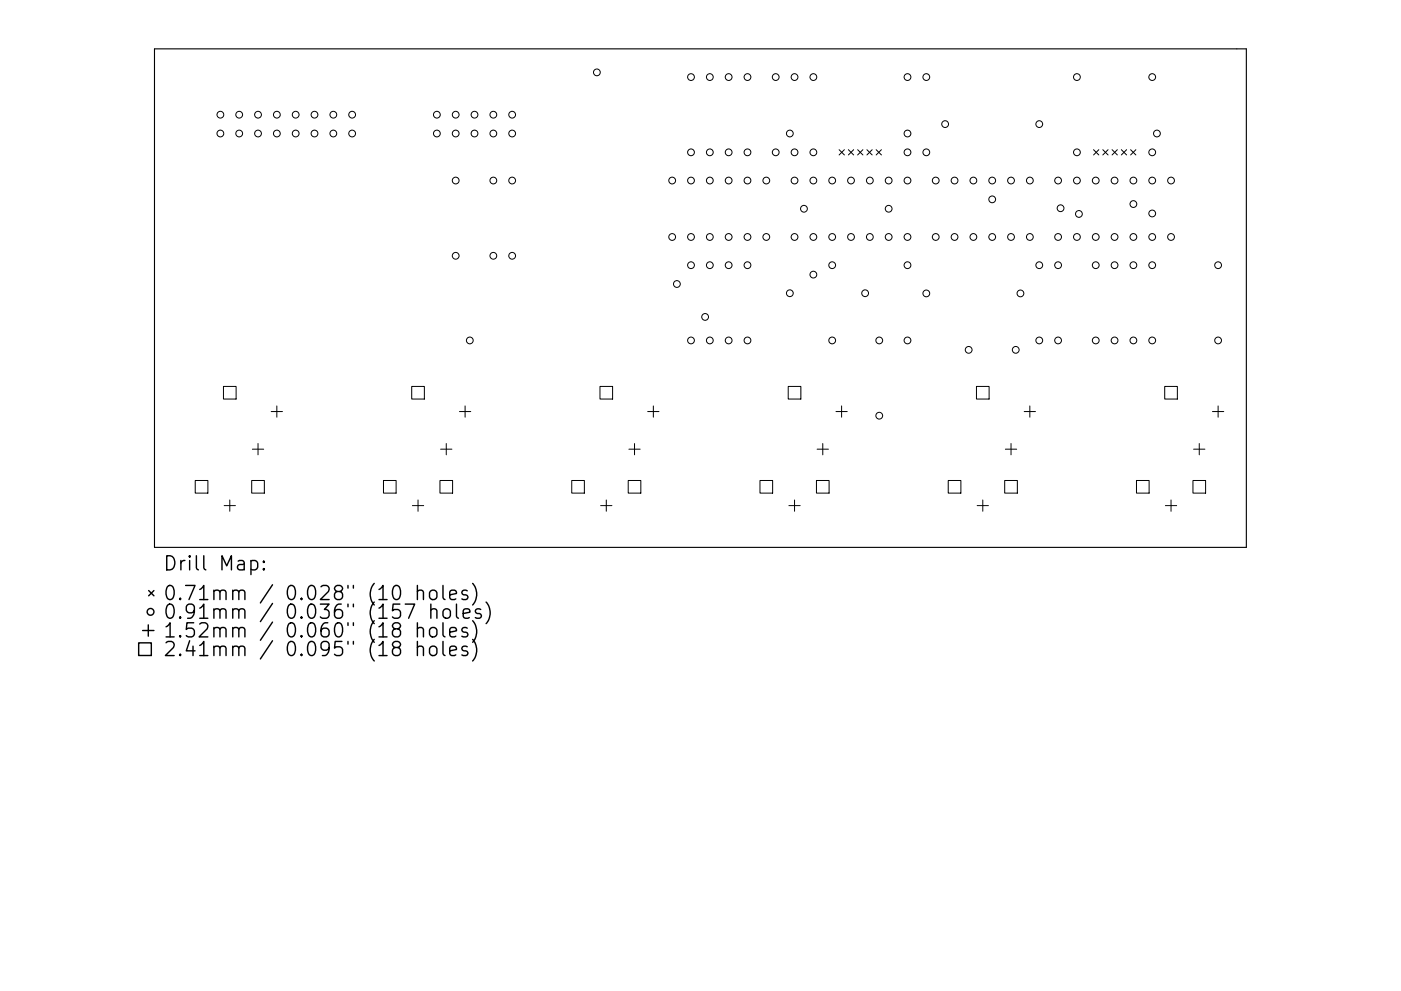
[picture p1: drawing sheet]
<svg xmlns="http://www.w3.org/2000/svg" width="297mm" height="210mm" viewBox="0 0 297 210" stroke-linecap="round" stroke-linejoin="round" font-family="sans-serif">
<path d="M32.8 10.4h231.4v105.7h-231.4z" fill="none" stroke="#000" stroke-width=".24"/>
<g fill="none" stroke="#000" stroke-width=".21">
<path d="M177.9 31.8l1.1 1.1M179 31.8l-1.1 1.1M179.9 31.8l1.1 1.1M181 31.8l-1.1 1.1M181.8 31.8l1.2 1.1M183 31.8l-1.2 1.1M183.8 31.8l1.1 1.1M184.9 31.8l-1.1 1.1M185.8 31.8l1.1 1.1M186.9 31.8l-1.1 1.1M231.9 31.8l1.1 1.1M233 31.8l-1.1 1.1"/>
<path d="M233.8 31.8l1.1 1.1M234.9 31.8l-1.1 1.1M235.8 31.8l1.1 1.1M236.9 31.8l-1.1 1.1M237.7 31.8l1.2 1.1M238.9 31.8l-1.2 1.1M239.7 31.8l1.1 1.1M240.8 31.8l-1.1 1.1M47.4 82h2.7v2.7h-2.7zM53.5 95.3h2.4M54.7 94.1v2.4M57.5 87.3h2.4"/>
<path d="M58.7 86.1v2.4M87.3 82h2.7v2.7h-2.7zM93.4 95.3h2.4M94.6 94.1v2.4M97.4 87.3h2.4M98.6 86.1v2.4M127.2 82h2.7v2.7h-2.7zM133.3 95.3h2.4M134.5 94.1v2.4M137.3 87.3h2.4M138.5 86.1v2.4M167.1 82h2.7v2.7h-2.7z"/>
<path d="M173.2 95.3h2.4M174.4 94.1v2.4M177.2 87.3h2.4M178.4 86.1v2.4M207 82h2.7v2.7h-2.7zM213.2 95.3h2.4M214.4 94.1v2.4M217.2 87.3h2.3M218.3 86.1v2.4M246.9 82h2.7v2.7h-2.7zM253.1 95.3h2.4M254.3 94.1v2.4"/>
<path d="M257.1 87.3h2.4M258.3 86.1v2.4M41.4 101.9h2.7v2.7h-2.7zM47.5 107.3h2.4M48.7 106.1v2.4M53.4 101.9h2.6v2.7h-2.6zM81.3 101.9h2.7v2.7h-2.7zM87.4 107.3h2.4M88.6 106.1v2.4M93.3 101.9h2.7v2.7h-2.7zM121.2 101.9h2.7v2.7h-2.7zM127.3 107.3h2.4"/>
<path d="M128.5 106.1v2.4M133.2 101.9h2.7v2.7h-2.7zM161.1 101.9h2.7v2.7h-2.7zM167.3 107.3h2.4M168.5 106.1v2.4M173.1 101.9h2.7v2.7h-2.7zM201 101.9h2.7v2.7h-2.7zM207.2 107.3h2.4M208.4 106.1v2.4M213 101.9h2.7v2.7h-2.7zM241 101.9h2.6v2.7h-2.6zM247.1 107.3h2.4"/>
<path d="M248.3 106.1v2.4M252.9 101.9h2.7v2.7h-2.7z"/>
<circle cx="126.5" cy="15.4" r=".72"/>
<circle cx="146.5" cy="16.4" r=".72"/>
<circle cx="150.5" cy="16.4" r=".72"/>
<circle cx="154.5" cy="16.4" r=".72"/>
<circle cx="158.5" cy="16.4" r=".72"/>
<circle cx="164.5" cy="16.4" r=".72"/>
<circle cx="168.5" cy="16.4" r=".72"/>
<circle cx="172.4" cy="16.4" r=".72"/>
<circle cx="192.4" cy="16.4" r=".72"/>
<circle cx="196.4" cy="16.4" r=".72"/>
<circle cx="228.3" cy="16.4" r=".72"/>
<circle cx="244.3" cy="16.4" r=".72"/>
<circle cx="46.7" cy="28.3" r=".72"/>
<circle cx="46.7" cy="24.3" r=".72"/>
<circle cx="50.7" cy="28.3" r=".72"/>
<circle cx="50.7" cy="24.3" r=".72"/>
<circle cx="54.7" cy="28.3" r=".72"/>
<circle cx="54.7" cy="24.3" r=".72"/>
<circle cx="58.7" cy="28.3" r=".72"/>
<circle cx="58.7" cy="24.3" r=".72"/>
<circle cx="62.7" cy="28.3" r=".72"/>
<circle cx="62.7" cy="24.3" r=".72"/>
<circle cx="66.7" cy="28.3" r=".72"/>
<circle cx="66.7" cy="24.3" r=".72"/>
<circle cx="70.7" cy="28.3" r=".72"/>
<circle cx="70.7" cy="24.3" r=".72"/>
<circle cx="74.7" cy="28.3" r=".72"/>
<circle cx="74.7" cy="24.3" r=".72"/>
<circle cx="92.6" cy="28.3" r=".72"/>
<circle cx="92.6" cy="24.3" r=".72"/>
<circle cx="96.6" cy="38.3" r=".72"/>
<circle cx="96.6" cy="28.3" r=".72"/>
<circle cx="96.6" cy="24.3" r=".72"/>
<circle cx="100.6" cy="28.3" r=".72"/>
<circle cx="100.6" cy="24.3" r=".72"/>
<circle cx="104.6" cy="38.3" r=".72"/>
<circle cx="104.6" cy="28.3" r=".72"/>
<circle cx="104.6" cy="24.3" r=".72"/>
<circle cx="108.6" cy="38.3" r=".72"/>
<circle cx="108.6" cy="28.3" r=".72"/>
<circle cx="108.6" cy="24.3" r=".72"/>
<circle cx="142.5" cy="38.3" r=".72"/>
<circle cx="146.5" cy="38.3" r=".72"/>
<circle cx="146.5" cy="32.3" r=".72"/>
<circle cx="150.5" cy="38.3" r=".72"/>
<circle cx="150.5" cy="32.3" r=".72"/>
<circle cx="154.5" cy="38.3" r=".72"/>
<circle cx="154.5" cy="32.3" r=".72"/>
<circle cx="158.5" cy="38.3" r=".72"/>
<circle cx="158.5" cy="32.3" r=".72"/>
<circle cx="162.5" cy="38.3" r=".72"/>
<circle cx="164.5" cy="32.3" r=".72"/>
<circle cx="167.5" cy="28.3" r=".72"/>
<circle cx="168.5" cy="38.3" r=".72"/>
<circle cx="168.5" cy="32.3" r=".72"/>
<circle cx="172.4" cy="38.3" r=".72"/>
<circle cx="172.4" cy="32.3" r=".72"/>
<circle cx="176.4" cy="38.3" r=".72"/>
<circle cx="180.4" cy="38.3" r=".72"/>
<circle cx="184.4" cy="38.3" r=".72"/>
<circle cx="188.4" cy="38.3" r=".72"/>
<circle cx="192.4" cy="28.3" r=".72"/>
<circle cx="192.4" cy="38.3" r=".72"/>
<circle cx="192.4" cy="32.3" r=".72"/>
<circle cx="196.4" cy="32.3" r=".72"/>
<circle cx="198.4" cy="38.3" r=".72"/>
<circle cx="200.4" cy="26.3" r=".72"/>
<circle cx="202.4" cy="38.3" r=".72"/>
<circle cx="206.4" cy="38.3" r=".72"/>
<circle cx="210.4" cy="38.3" r=".72"/>
<circle cx="214.4" cy="38.3" r=".72"/>
<circle cx="218.3" cy="38.3" r=".72"/>
<circle cx="220.3" cy="26.3" r=".72"/>
<circle cx="224.3" cy="38.3" r=".72"/>
<circle cx="228.3" cy="38.3" r=".72"/>
<circle cx="228.3" cy="32.3" r=".72"/>
<circle cx="232.3" cy="38.3" r=".72"/>
<circle cx="236.3" cy="38.3" r=".72"/>
<circle cx="240.3" cy="38.3" r=".72"/>
<circle cx="244.3" cy="38.3" r=".72"/>
<circle cx="244.3" cy="32.3" r=".72"/>
<circle cx="245.3" cy="28.3" r=".72"/>
<circle cx="248.3" cy="38.3" r=".72"/>
<circle cx="96.6" cy="54.3" r=".72"/>
<circle cx="104.6" cy="54.3" r=".72"/>
<circle cx="108.6" cy="54.3" r=".72"/>
<circle cx="142.5" cy="50.3" r=".72"/>
<circle cx="146.5" cy="50.3" r=".72"/>
<circle cx="146.5" cy="56.3" r=".72"/>
<circle cx="150.5" cy="50.3" r=".72"/>
<circle cx="150.5" cy="56.3" r=".72"/>
<circle cx="154.5" cy="50.3" r=".72"/>
<circle cx="154.5" cy="56.3" r=".72"/>
<circle cx="158.5" cy="50.3" r=".72"/>
<circle cx="158.5" cy="56.3" r=".72"/>
<circle cx="162.5" cy="50.3" r=".72"/>
<circle cx="168.5" cy="50.3" r=".72"/>
<circle cx="170.5" cy="44.3" r=".72"/>
<circle cx="172.4" cy="50.3" r=".72"/>
<circle cx="172.4" cy="58.3" r=".72"/>
<circle cx="176.4" cy="50.3" r=".72"/>
<circle cx="176.4" cy="56.3" r=".72"/>
<circle cx="180.4" cy="50.3" r=".72"/>
<circle cx="184.4" cy="50.3" r=".72"/>
<circle cx="188.4" cy="44.3" r=".72"/>
<circle cx="188.4" cy="50.3" r=".72"/>
<circle cx="192.4" cy="50.3" r=".72"/>
<circle cx="192.4" cy="56.3" r=".72"/>
<circle cx="198.4" cy="50.3" r=".72"/>
<circle cx="202.4" cy="50.3" r=".72"/>
<circle cx="206.4" cy="50.3" r=".72"/>
<circle cx="210.4" cy="42.3" r=".72"/>
<circle cx="210.4" cy="50.3" r=".72"/>
<circle cx="214.4" cy="50.3" r=".72"/>
<circle cx="218.3" cy="50.3" r=".72"/>
<circle cx="220.3" cy="56.3" r=".72"/>
<circle cx="224.3" cy="50.3" r=".72"/>
<circle cx="224.3" cy="56.3" r=".72"/>
<circle cx="224.9" cy="44.2" r=".72"/>
<circle cx="228.3" cy="50.3" r=".72"/>
<circle cx="228.8" cy="45.4" r=".72"/>
<circle cx="232.3" cy="50.3" r=".72"/>
<circle cx="232.3" cy="56.3" r=".72"/>
<circle cx="236.3" cy="50.3" r=".72"/>
<circle cx="236.3" cy="56.3" r=".72"/>
<circle cx="240.3" cy="50.3" r=".72"/>
<circle cx="240.3" cy="56.3" r=".72"/>
<circle cx="240.3" cy="43.3" r=".72"/>
<circle cx="244.3" cy="45.3" r=".72"/>
<circle cx="244.3" cy="50.3" r=".72"/>
<circle cx="244.3" cy="56.3" r=".72"/>
<circle cx="248.3" cy="50.3" r=".72"/>
<circle cx="258.3" cy="56.3" r=".72"/>
<circle cx="99.6" cy="72.2" r=".72"/>
<circle cx="143.5" cy="60.3" r=".72"/>
<circle cx="146.5" cy="72.2" r=".72"/>
<circle cx="149.5" cy="67.2" r=".72"/>
<circle cx="150.5" cy="72.2" r=".72"/>
<circle cx="154.5" cy="72.2" r=".72"/>
<circle cx="158.5" cy="72.2" r=".72"/>
<circle cx="167.5" cy="62.2" r=".72"/>
<circle cx="176.4" cy="72.2" r=".72"/>
<circle cx="183.4" cy="62.2" r=".72"/>
<circle cx="186.4" cy="72.2" r=".72"/>
<circle cx="192.4" cy="72.2" r=".72"/>
<circle cx="196.4" cy="62.3" r=".72"/>
<circle cx="205.4" cy="74.2" r=".72"/>
<circle cx="215.4" cy="74.2" r=".72"/>
<circle cx="216.4" cy="62.3" r=".72"/>
<circle cx="220.3" cy="72.2" r=".72"/>
<circle cx="224.3" cy="72.2" r=".72"/>
<circle cx="232.3" cy="72.2" r=".72"/>
<circle cx="236.3" cy="72.2" r=".72"/>
<circle cx="240.3" cy="72.2" r=".72"/>
<circle cx="244.3" cy="72.2" r=".72"/>
<circle cx="258.3" cy="72.2" r=".72"/>
<circle cx="186.4" cy="88.2" r=".72"/>
</g>
<g fill="none" stroke="#000" stroke-width=".3">
<path d="M35.4 117.9a1.58 1.58 0 0 1 1.7 1 1.58 1.58 0 0 1-.6 1.9l-1.1 .1zM38.4 118.9v2M39.2 118.9a.77 .77 0 0 0-.8 .6M40.2 117.9l-.1 .2 .1 .1 .2-.1-.2-.2v.3M40.2 118.9v2M41.6 117.9v2.6l.5 .4M43.2 117.9v2.6l.4 .4M50.5 119.1l.3-.2 .8 .2 .2 .2v1.6M51.8 119.6l-1 .2a.59 .59 0 0 0-.5 .5 .59 .59 0 0 0 .5 .6l1-.1M53.2 119.1l.9-.2 .5 .6v.8l-.2 .5-.3 .1-.9-.1M53.2 118.9v3M55.9 119.1l.2 .1-.2 .1-.1-.1 .1-.1v.2"/>
<path d="M29.4 136.4h2.7v2.7h-2.7zM30.2 133.8h2.4M31.4 132.6v2.4M31.5 125.3l1.1 1.1M32.6 125.3l-1.1 1.1M35.2 133l.9-.9v3M35.2 136.4l.4-.3h.8a.81 .81 0 0 1 .4 1.3l-1.7 1.7h1.8M35.2 135.1h1.7M35.5 124.5a.72 .72 0 0 1 .7-.3 .72 .72 0 0 1 .6 .6 1.76 1.76 0 0 1-.6 2.4 .77 .77 0 0 1-.8-.6 2.56 2.56 0 0 1 .1-2.1zM35.6 128.3a.71 .71 0 0 1 1.2 .4 1.76 1.76 0 0 1-.6 2.5 .77 .77 0 0 1-.8-.6 2.34 2.34 0 0 1 .2-2.3zM38.2 126.9l.2 .2-.2 .1-.1-.1 .1-.2v.3M38.2 130.9l.2 .1-.2 .2-.1-.2 .1-.1v.3"/>
<path d="M38.2 134.8l.2 .2-.2 .1-.1-.1 .1-.2v.3M38.2 138.8l.2 .1-.2 .2-.1-.2 .1-.1v.3M39.4 124.2h2l-1.3 3M40.2 135.9l-.7 2.2h1.9M40.9 137.1v2M41.1 132.1h-1.5l-.1 1.5 .4-.3 1 .1 .3 .4-.1 1-.5 .3h-.7l-.4-.3M41.2 129.5l-.6 .5h-.5l-.6-.5v-.8l.3-.4 .8-.1 .5 .3a1.98 1.98 0 0 1-.7 2.7h-.6M42.4 125.1l.8-.9v3M42.4 129l.8-.8v3M42.4 132.4l.4-.3h.7a.81 .81 0 0 1 .4 1.3l-1.7 1.7h1.9M42.4 136.9l.8-.8v3M42.4 127.2h1.7"/>
<path d="M42.4 131.2h1.7M42.4 139.1h1.7M45.4 125.5a.74 .74 0 0 1 1.2 .1v1.6M45.4 129.5a.75 .75 0 0 1 1.2 .1v1.6M45.4 133.4a.74 .74 0 0 1 1.2 .2v1.5M45.4 137.4a.75 .75 0 0 1 1.2 .1v1.6M45.4 125.2v2M45.4 129.2v2M45.4 133.1v2M45.4 137.1v2M46.6 125.6l.5-.4 .7 .2 .1 .2v1.6M46.6 129.6l.5-.4 .7 .1 .1 .3v1.6"/>
<path d="M46.6 133.6l.5-.5 .7 .2 .1 .3v1.5M46.6 137.5l.5-.4 .7 .1 .1 .3v1.6M47.1 120.9v-3l1 2.2 1-2.2v3M49.4 125.5a.74 .74 0 0 1 1.2 .1v1.6M49.4 129.5a.75 .75 0 0 1 1.2 .1v1.6M49.4 133.4a.74 .74 0 0 1 1.2 .2v1.5M49.4 137.4a.75 .75 0 0 1 1.2 .1v1.6M49.4 125.2v2M49.4 129.2v2M49.4 133.1v2M49.4 137.1v2M50.6 125.6l.5-.4 .7 .2 .1 .2v1.6"/>
<path d="M50.6 129.6l.5-.4 .7 .1 .1 .3v1.6M50.6 133.6l.5-.5 .7 .2 .1 .3v1.5M50.6 137.5l.5-.4 .7 .1 .1 .3v1.6M55.9 120.6l.2 .2-.2 .1-.1-.1 .1-.2v.3M57.8 124.1l-2.6 3.8M57.8 128l-2.6 3.9M57.8 132l-2.6 3.8M57.8 135.9l-2.6 3.9M61.2 124.5a.72 .72 0 0 1 .7-.3 .72 .72 0 0 1 .6 .6 1.76 1.76 0 0 1-.6 2.4 .77 .77 0 0 1-.8-.6 2.56 2.56 0 0 1 .1-2.1zM61.2 132.4a.72 .72 0 0 1 .7-.3 .72 .72 0 0 1 .6 .6 1.76 1.76 0 0 1-.6 2.4 .77 .77 0 0 1-.8-.5 2.56 2.56 0 0 1 .1-2.2zM61.4 128.3a.71 .71 0 0 1 1.1 .4 1.76 1.76 0 0 1-.6 2.5 .77 .77 0 0 1-.8-.6 2.34 2.34 0 0 1 .3-2.3zM61.4 136.2a.71 .71 0 0 1 1.1 .5 1.76 1.76 0 0 1-.6 2.4 .77 .77 0 0 1-.8-.6 2.34 2.34 0 0 1 .3-2.3z"/>
<path d="M63.9 126.9l.2 .2-.2 .1-.1-.1 .1-.2v.3M63.9 130.9l.2 .1-.2 .2-.1-.2 .1-.1v.3M63.9 134.8l.2 .2-.2 .1-.1-.1 .1-.2v.3M63.9 138.8l.2 .1-.2 .2-.1-.2 .1-.1v.3M65.5 124.5a.72 .72 0 0 1 .7-.3 .72 .72 0 0 1 .6 .6 1.76 1.76 0 0 1-.6 2.4 .77 .77 0 0 1-.8-.6 2.56 2.56 0 0 1 .1-2.1zM65.6 128.3a.71 .71 0 0 1 1.2 .4 1.76 1.76 0 0 1-.6 2.5 .77 .77 0 0 1-.8-.6 2.34 2.34 0 0 1 .2-2.3zM65.6 132.3a.71 .71 0 0 1 1.2 .4 1.76 1.76 0 0 1-.6 2.4 .77 .77 0 0 1-.8-.5 2.34 2.34 0 0 1 .2-2.3zM65.6 136.2a.71 .71 0 0 1 1.2 .5 1.76 1.76 0 0 1-.6 2.4 .77 .77 0 0 1-.8-.6 2.34 2.34 0 0 1 .2-2.3zM67.9 128.2h1.9l-1 1.1a.81 .81 0 0 1 1 .6v.7l-.3 .4-.3 .2h-.8l-.5-.3M68.1 124.5l.4-.3h.7a.81 .81 0 0 1 .4 1.3l-1.7 1.7h1.9M69.5 132.1a1.19 1.19 0 0 0-1.4 1.3v1.2l.3 .4 .8 .1 .4-.3 .2-1-.3-.4-.9-.1-.5 .5M69.8 137.4l-.6 .5h-.6l-.5-.5v-.7l.3-.5 .8-.1 .4 .3a1.98 1.98 0 0 1-.7 2.7h-.5"/>
<path d="M71.2 132.4a.72 .72 0 0 1 .7-.3 .72 .72 0 0 1 .6 .6 1.76 1.76 0 0 1-.6 2.4 .77 .77 0 0 1-.8-.5 2.56 2.56 0 0 1 .1-2.2zM71.5 125.5l-.3-.1a.62 .62 0 0 1-.3-.7 .62 .62 0 0 1 .6-.5l.9 .2a.62 .62 0 0 1 .2 .6 .62 .62 0 0 1-.5 .5h-.6l-.6 .6v.5l.6 .6h.6l.5-.6-.1-.8-.4-.3M72.4 128.2a1.19 1.19 0 0 0-1.5 1.3v1.1l.3 .4 .9 .2 .4-.3 .1-1-.2-.4-.9-.2-.6 .6M72.5 136.1h-1.4l-.2 1.4 .5-.3 1 .2 .2 .4-.1 1-.4 .3h-.7l-.5-.3M73.8 124.2v.6M73.8 128.2v.5M73.8 132.1v.6M73.8 136.1v.6M74.9 124.2v.6M74.9 128.2v.5M74.9 132.1v.6M74.9 136.1v.6"/>
<path d="M79.4 123.8a3.4 3.4 0 0 0 0 4.6M79.4 127.7a3.4 3.4 0 0 0 0 4.6M79.4 131.7a3.4 3.4 0 0 0 0 4.6M79.4 135.7a3.4 3.4 0 0 0 0 4.5M80.4 125.1l.8-.9v3M80.4 129l.8-.8v3M80.4 133l.8-.9v3M80.4 136.9l.8-.8v3M80.4 127.2h1.7M80.4 131.2h1.7M80.4 135.1h1.7M80.4 139.1h1.7"/>
<path d="M83.5 124.5a.72 .72 0 0 1 .7-.3 .72 .72 0 0 1 .6 .6 1.76 1.76 0 0 1-.6 2.4 .77 .77 0 0 1-.8-.6 2.56 2.56 0 0 1 .1-2.1zM83.8 133.4l-.3-.1a.62 .62 0 0 1-.3-.7 .62 .62 0 0 1 .6-.5l.8 .2a.62 .62 0 0 1 .3 .6 .62 .62 0 0 1-.5 .5h-.6l-.6 .6v.6l.6 .5h.6l.5-.5-.1-.9-.4-.3M83.8 137.4l-.3-.2a.62 .62 0 0 1-.3-.6 .62 .62 0 0 1 .6-.5l.8 .1a.62 .62 0 0 1 .3 .7 .62 .62 0 0 1-.5 .5l-.9 .1-.3 .4v.6l.6 .6 .8-.2 .3-.4-.1-.8-.4-.3M84.8 128.2h-1.4l-.2 1.4 .4-.3 1 .2 .3 .4-.1 1-.4 .3h-.8l-.4-.3M85.9 128.2h2l-1.3 3M88.5 125.5a.74 .74 0 0 1 1.3 .1v1.6M88.5 133.4a.74 .74 0 0 1 1.3 .2v1.5M88.5 137.4a.74 .74 0 0 1 1.3 .1v1.6M88.5 124.2v3M88.5 132.1v3M88.5 136.1v3M91.2 125.5a.81 .81 0 0 1 .8-.3 .81 .81 0 0 1 .6 .6v.8a.81 .81 0 0 1-.7 .6 .81 .81 0 0 1-.8-.6v-.8z"/>
<path d="M91.2 133.4a.81 .81 0 0 1 .8-.3 .81 .81 0 0 1 .6 .6v.9a.81 .81 0 0 1-.7 .6 .81 .81 0 0 1-.8-.6v-.9zM91.4 129.5a.74 .74 0 0 1 1.2 .1v1.6M91.4 137.2a.81 .81 0 0 1 1.2 .5v.8a.81 .81 0 0 1-.7 .6 .81 .81 0 0 1-.8-.6v-.8zM91.4 128.2v3M93.9 124.2v2.6l.5 .4M93.9 132.1v2.6l.5 .4M93.9 136.1v2.6l.5 .4M94.2 129.3a.81 .81 0 0 1 1.3 .4v.9a.81 .81 0 0 1-.8 .6 .81 .81 0 0 1-.8-.6v-.9zM95.4 126.2l1.4-.3-.2-.5-.8-.2-.4 .4v1.2l.1 .3 .3 .1 .8-.1M95.4 134.1l1.4-.3-.2-.5-.8-.2-.4 .5v1.1l.1 .3 .3 .1 .8-.1M95.4 138.1l1.4-.3-.2-.6-.8-.1-.4 .4v1.2l.1 .2 .3 .2 .8-.2M96.8 128.2v2.5l.4 .5"/>
<path d="M98.2 130.2l1.4-.3-.1-.6-.9-.1-.4 .4v1.1l.2 .3 .2 .2 .9-.2M99.1 125.4l-.7-.2-.5 .4 .2 .5 1 .3 .1 .2-.1 .5-.3 .1-.9-.1M99.1 133.3l-.7-.2-.5 .5 .2 .4 1 .3 .1 .3-.1 .4-.3 .1-.9-.1M99.1 137.2l-.7-.1-.5 .4 .2 .4 1 .3 .1 .3-.1 .4-.3 .2-.9-.2M100.2 123.8a3.4 3.4 0 0 1 0 4.6M100.2 131.7a3.4 3.4 0 0 1 0 4.6M100.2 135.7a3.4 3.4 0 0 1 0 4.5M101.9 129.3l-.7-.1-.4 .4 .1 .4 1 .3 .2 .3-.2 .4-.3 .2-.8-.2M103.1 127.7a3.4 3.4 0 0 1 0 4.6"/>
<circle cx="31.9" cy="129.8" r=".72"/>
</g>
</svg>
